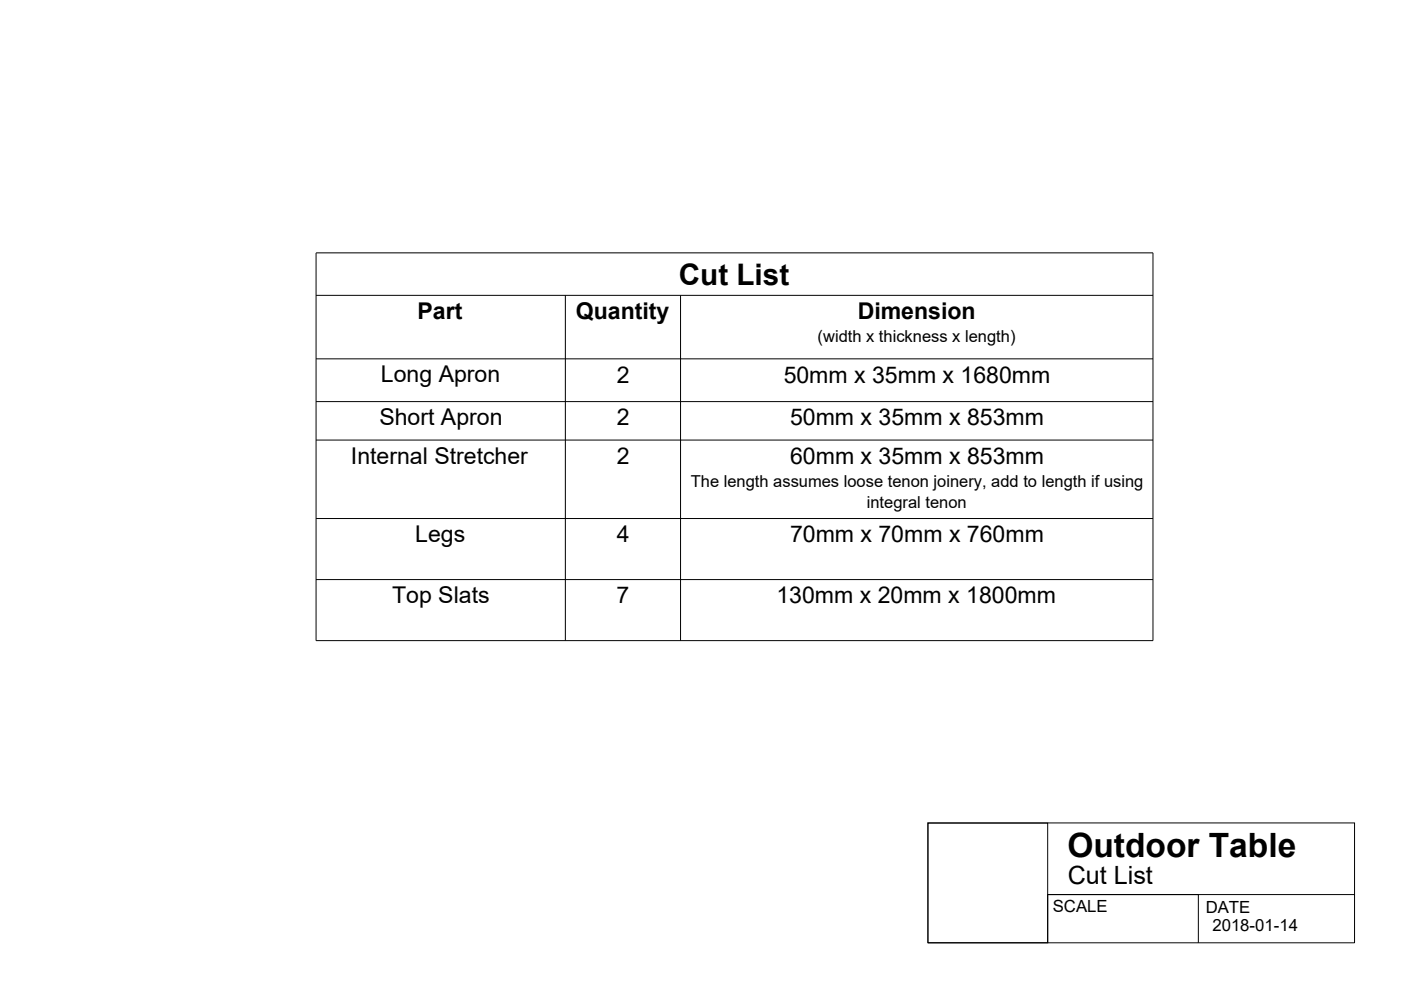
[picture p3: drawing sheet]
<svg xmlns="http://www.w3.org/2000/svg" width="297mm" height="210mm" viewBox="0 0 297 210" stroke-linecap="round" stroke-linejoin="round" font-family="sans-serif">
<defs><g id="words">
<text font-size="7.1" x="226.3" y="181.7">Outdoor Table</text>
<text font-size="6.3" x="143.9" y="60.4">Cut List</text>
<text font-size="5.3" x="226.4" y="187.4">Cut List</text>
<g font-size="4.9">
<text x="88.5" y="67.6">Part</text>
<text x="122.1" y="67.7">Quantity</text>
<text x="181.9" y="67.6">Dimension</text>
<text x="80.8" y="81.1">Long Apron</text>
<text x="130.8" y="81.1">2</text>
<text x="166.2" y="81.1">50mm x 35mm x 1680mm</text>
<text x="80.4" y="90.2">Short Apron</text>
<text x="130.8" y="90.2">2</text>
<text x="167.5" y="90.2">50mm x 35mm x 853mm</text>
<text x="74.4" y="98.4">Internal Stretcher</text>
<text x="130.8" y="98.3">2</text>
<text x="167.5" y="98.3">60mm x 35mm x 853mm</text>
<text x="88" y="114.9">Legs</text>
<text x="130.8" y="114.9">4</text>
<text x="167.5" y="115">70mm x 70mm x 760mm</text>
<text x="83.1" y="127.9">Top Slats</text>
<text x="130.7" y="127.9">7</text>
<text x="164.6" y="127.9">130mm x 20mm x 1800mm</text>
</g>
<g font-size="3.6">
<text x="223.2" y="193.4">SCALE</text>
<text x="255.6" y="193.5">DATE</text>
<text x="257" y="197.5">2018-01-14</text>
</g>
<g font-size="3.5">
<text x="173.4" y="72.5">(width x thickness x length)</text>
<text x="146.5" y="103.2">The length assumes loose tenon joinery, add to length if using</text>
<text x="183.8" y="107.7">integral tenon</text>
</g>
</g></defs>
<!-- layer: BOM -->
<path d="M67 53.6h177.5v82.2h-177.5zM67 62.6h177.5M67 76.1h177.5M119.9 62.6v73.2M144.3 62.6v73.2M67 85.2h177.5M67 93.3h177.5M67 109.9h177.5M67 122.9h177.5" fill="none" stroke="#000" stroke-width=".21"/>
<!-- layer: TitleBlock -->
<path d="M196.7 174.5h90.5v25.4h-90.5zM196.7 174.5h25.4v25.4h-25.4zM254.1 189.7v10.2M287.2 189.7h-65.1v10.2" fill="none" stroke="#000" stroke-width=".21"/>
<use href="#words"/>
</svg>
